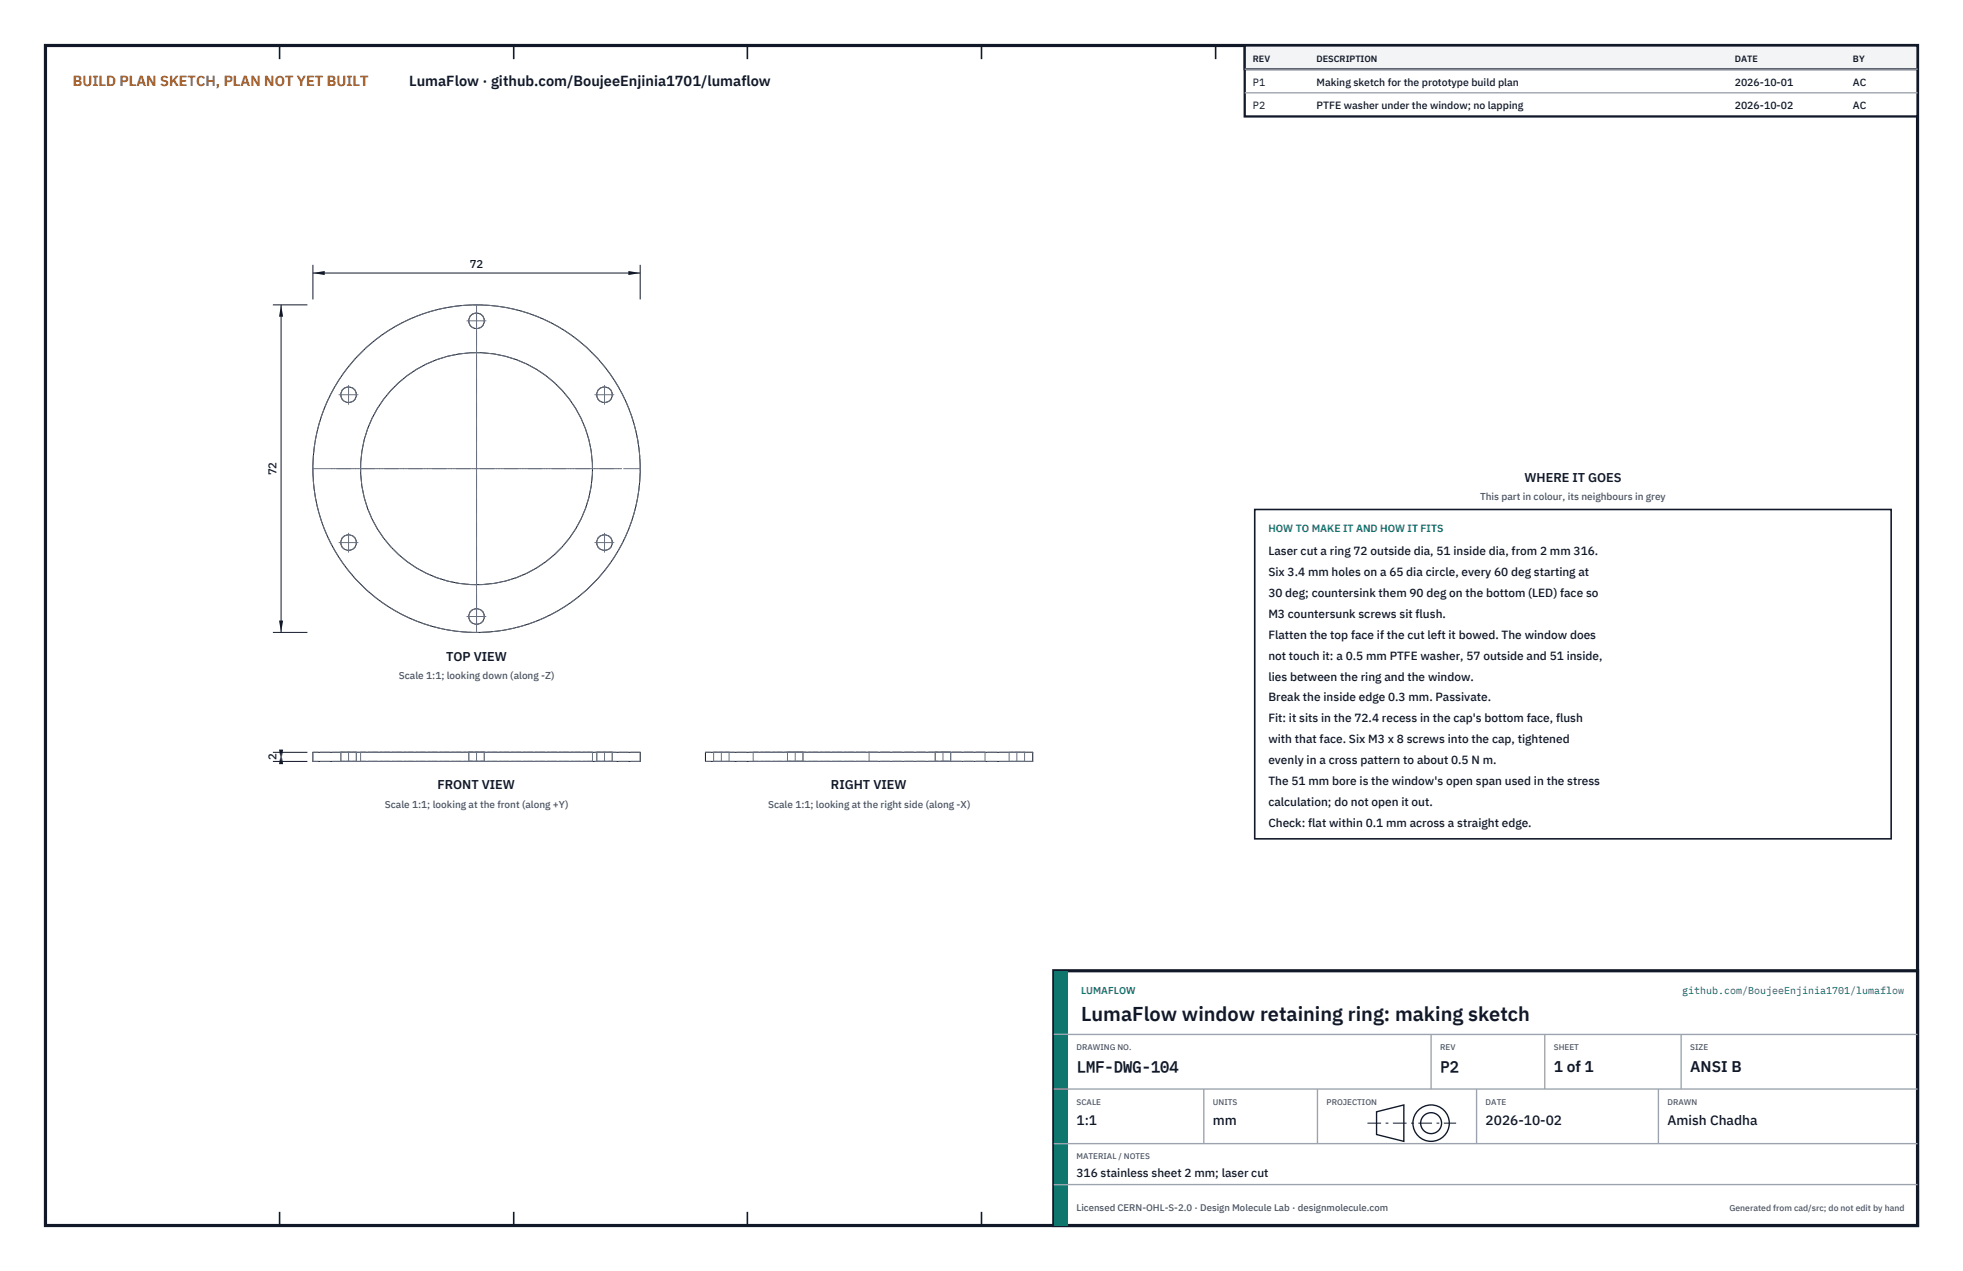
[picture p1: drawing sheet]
<svg xmlns="http://www.w3.org/2000/svg" width="432mm" height="279mm" viewBox="0 0 432 279" stroke-linecap="round" stroke-linejoin="round" font-family="sans-serif">
<defs><g id="words">
<text font-size="4.4" fill="#111827" x="237.8" y="224.4">LumaFlow window retaining ring: making sketch</text>
<g font-size="3.4" fill="#111827">
<text x="236.8" y="235.6">LMF-DWG-104</text>
<text x="316.8" y="235.6">P2</text>
<text x="341.8" y="235.6">1 of 1</text>
<text x="371.8" y="235.6">ANSI B</text>
</g>
<text font-size="3.2" fill="#b45309" x="16" y="19">BUILD PLAN SKETCH, PLAN NOT YET BUILT</text>
<text font-size="3.2" fill="#111827" x="90" y="19">LumaFlow · github.com/BoujeeEnjinia1701/lumaflow</text>
<g font-size="3" fill="#111827">
<text x="236.8" y="247.2">1:1</text>
<text x="266.8" y="247.2">mm</text>
<text x="326.8" y="247.2">2026-10-02</text>
<text x="366.8" y="247.2">Amish Chadha</text>
</g>
<g font-size="2.8" fill="#111827">
<text x="335.3" y="106">WHERE IT GOES</text>
<text x="98.1" y="145.2">TOP VIEW</text>
<text x="96.2" y="173.6">FRONT VIEW</text>
<text x="182.8" y="173.6">RIGHT VIEW</text>
</g>
<g font-size="2.6" fill="#111827">
<text x="279" y="122">Laser cut a ring 72 outside dia, 51 inside dia, from 2 mm 316.</text>
<text x="279" y="126.6">Six 3.4 mm holes on a 65 dia circle, every 60 deg starting at</text>
<text x="279" y="131.2">30 deg; countersink them 90 deg on the bottom (LED) face so</text>
<text x="279" y="135.8">M3 countersunk screws sit flush.</text>
<text x="279" y="140.4">Flatten the top face if the cut left it bowed. The window does</text>
<text x="279" y="145">not touch it: a 0.5 mm PTFE washer, 57 outside and 51 inside,</text>
<text x="279" y="149.6">lies between the ring and the window.</text>
<text x="279" y="154.2">Break the inside edge 0.3 mm. Passivate.</text>
<text x="279" y="158.8">Fit: it sits in the 72.4 recess in the cap's bottom face, flush</text>
<text x="279" y="163.4">with that face. Six M3 x 8 screws into the cap, tightened</text>
<text x="279" y="168">evenly in a cross pattern to about 0.5 N m.</text>
<text x="279" y="172.6">The 51 mm bore is the window's open span used in the stress</text>
<text x="279" y="177.2">calculation; do not open it out.</text>
<text x="279" y="181.8">Check: flat within 0.1 mm across a straight edge.</text>
<text x="236.8" y="258.8">316 stainless sheet 2 mm; laser cut</text>
</g>
<g font-size="2.5" fill="#111827">
<text x="103.3" y="59">72</text>
<text x="60.8" y="104.5" transform="rotate(-90 60.8 104.5)">72</text>
<text x="60.8" y="167.1" transform="rotate(-90 60.8 167.1)">2</text>
</g>
<g font-size="2.3" fill="#111827">
<text x="275.6" y="18.8">P1</text>
<text x="275.6" y="24">P2</text>
<text x="289.6" y="18.8">Making sketch for the prototype build plan</text>
<text x="289.6" y="24">PTFE washer under the window; no lapping</text>
<text x="381.6" y="18.8">2026-10-01</text>
<text x="381.6" y="24">2026-10-02</text>
<text x="407.6" y="18.8">AC</text>
<text x="407.6" y="24">AC</text>
</g>
<text font-size="2.3" fill="#0f766e" x="279" y="117">HOW TO MAKE IT AND HOW IT FITS</text>
<g font-size="2.2" fill="#4b5563">
<text x="325.6" y="110">This part in colour, its neighbours in grey</text>
<text x="87.7" y="149.2">Scale 1:1; looking down (along -Z)</text>
<text x="84.7" y="177.6">Scale 1:1; looking at the front (along +Y)</text>
<text x="169" y="177.6">Scale 1:1; looking at the right side (along -X)</text>
</g>
<g font-size="2.2" fill="#0f766e">
<text x="237.8" y="218.4">LUMAFLOW</text>
<text x="370" y="218.4">github.com/BoujeeEnjinia1701/lumaflow</text>
</g>
<text font-size="2.1" fill="#4b5563" x="236.8" y="266.2">Licensed CERN-OHL-S-2.0 · Design Molecule Lab · designmolecule.com</text>
<g font-size="2" fill="#111827">
<text x="275.6" y="13.6">REV</text>
<text x="289.6" y="13.6">DESCRIPTION</text>
<text x="381.6" y="13.6">DATE</text>
<text x="407.6" y="13.6">BY</text>
</g>
<text font-size="1.9" fill="#4b5563" x="380.4" y="266.2">Generated from cad/src; do not edit by hand</text>
<g font-size="1.8" fill="#4b5563">
<text x="236.8" y="230.8">DRAWING NO.</text>
<text x="316.8" y="230.8">REV</text>
<text x="341.8" y="230.8">SHEET</text>
<text x="371.8" y="230.8">SIZE</text>
<text x="236.8" y="242.8">SCALE</text>
<text x="266.8" y="242.8">UNITS</text>
<text x="291.8" y="242.8">PROJECTION</text>
<text x="326.8" y="242.8">DATE</text>
<text x="366.8" y="242.8">DRAWN</text>
<text x="236.8" y="254.8">MATERIAL / NOTES</text>
</g>
</g></defs>
<path d="M10 10h411.8v259.4h-411.8z" fill="none" stroke="#111827" stroke-width=".7" stroke-linecap="butt"/>
<g fill="none" stroke="#111827" stroke-width=".35">
<path d="M61.5 10v3M113 10v3M164.4 10v3M215.9 10v3M267.4 10v3M318.9 10v3M370.3 10v3M61.5 266.4v3M113 266.4v3M164.4 266.4v3M215.9 266.4v3M267.4 266.4v3"/>
<path d="M318.9 266.4v3M370.3 266.4v3"/>
</g>
<g fill="none" stroke="#111727" stroke-width=".22">
<path d="M68.8 165.4h72v2h-72zM155.2 165.4h72v2h-72z"/>
<circle cx="104.8" cy="70.5" r="1.71"/>
<circle cx="76.7" cy="86.8" r="1.71"/>
<circle cx="133" cy="86.8" r="1.71"/>
<circle cx="76.7" cy="119.3" r="1.71"/>
<circle cx="104.8" cy="103" r="36"/>
<circle cx="104.8" cy="103" r="25.5"/>
<circle cx="133" cy="119.3" r="1.71"/>
<circle cx="104.8" cy="135.5" r="1.71"/>
</g>
<g fill="none" stroke="#6a7180" stroke-width=".22" stroke-dasharray="2.1 .5">
<path d="M75 165.4h3.4M75 167.4h3.4M75 167.4v-2M78.4 165.4h-3.4M78.4 167.4h-3.4M78.4 167.4v-2M79.3 165.4h51M79.3 167.4h51M79.3 167.4v-2M103.1 165.4h3.4M103.1 167.4h3.4M103.1 167.4v-2"/>
<path d="M106.5 165.4h-3.4M106.5 167.4h-3.4M106.5 167.4v-2M130.3 165.4h-51M130.3 167.4h-51M130.3 167.4v-2M131.3 165.4h3.4M131.3 167.4h3.4M131.3 167.4v-2M134.7 165.4h-3.4M134.7 167.4h-3.4M134.7 167.4v-2"/>
<path d="M140.8 165.4h-72M140.8 167.4h-72M157 165.4h1.7M157 167.4h1.7M157 167.4v-2M158.7 165.4h1.7M158.7 167.4h1.7M160.4 165.4h-3.4M160.4 167.4h-3.4M160.4 167.4v-2M165.7 165.4h25.5M165.7 167.4h25.5"/>
<path d="M165.7 167.4v-2M173.2 165.4h1.7M173.2 167.4h1.7M173.2 167.4v-2M174.9 165.4h1.7M174.9 167.4h1.7M176.6 165.4h-3.4M176.6 167.4h-3.4M176.6 167.4v-2M191.2 165.4h25.5M191.2 167.4h25.5M205.7 165.4h1.7"/>
<path d="M205.7 167.4h1.7M205.7 167.4v-2M207.4 165.4h1.7M207.4 167.4h1.7M209.1 165.4h-3.4M209.1 167.4h-3.4M209.1 167.4v-2M216.7 165.4h-51M216.7 167.4h-51M216.7 167.4v-2M222 165.4h1.7M222 167.4h1.7"/>
<path d="M222 167.4v-2M223.7 165.4h1.7M223.7 167.4h1.7M225.4 165.4h-3.4M225.4 167.4h-3.4M225.4 167.4v-2M227.2 165.4h-72M227.2 167.4h-72"/>
<circle cx="104.8" cy="70.5" r="1.71"/>
<circle cx="76.7" cy="86.8" r="1.71"/>
<circle cx="133" cy="86.8" r="1.71"/>
<circle cx="76.7" cy="119.3" r="1.71"/>
<circle cx="104.8" cy="103" r="36"/>
<circle cx="104.8" cy="103" r="25.5"/>
<circle cx="133" cy="119.3" r="1.71"/>
<circle cx="104.8" cy="135.5" r="1.71"/>
</g>
<g fill="none" stroke="#6a7180" stroke-width=".22" stroke-dasharray="4.2 .5 0 .5">
<path d="M102.7 70.5h4.3M104.8 72.6v-4.2M74.6 86.8h4.2M76.7 88.9v-4.2M130.8 86.8h4.3M133 88.9v-4.2M68.8 103h72M72.9 103h63.8M74.6 119.3h4.2M130.8 119.3h4.3M76.7 121.4v-4.2M102.7 135.5h4.2"/>
<path d="M104.8 139v-72M104.8 137.6v-4.2M104.8 134.9v-63.8M133 121.4v-4.2M76.7 167.4v-2M104.8 167.4v-2M133 167.4v-2M158.7 167.4v-2M174.9 167.4v-2M191.2 167.4v-2M207.4 167.4v-2M223.7 167.4v-2"/>
</g>
<path d="M68.8 58.2v7.6M140.8 58.2v7.6M68.8 60h72" fill="none" stroke="#111827" stroke-width=".22"/>
<path d="M68.8 60l2.6-.4v.9zM138.2 59.6v.9l2.6-.5z" fill="#111827"/>
<path d="M60 67h7.6M61.8 67v72M60 139h7.6" fill="none" stroke="#111827" stroke-width=".22"/>
<path d="M61.8 67l-.4 2.6h.9zM61.4 136.4h.9l-.5 2.6z" fill="#111827"/>
<path d="M60 165.4h7.6M60 167.4h7.6M61.8 165.4v2" fill="none" stroke="#111827" stroke-width=".22"/>
<path d="M61.8 165.4l-.4 2.6h.9zM61.4 164.8h.9l-.5 2.6z" fill="#111827"/>
<path d="M276 112h140v72.4h-140z" fill="#fff" stroke="#111827" stroke-width=".35"/>
<path d="M273.8 10h148v15.6h-148z" fill="#fff" stroke="#111827" stroke-width=".5"/>
<path d="M273.8 10h148v5.2h-148z" fill="#f3f4f6" stroke="#111827" stroke-width=".5"/>
<path d="M273.8 15.2h148M273.8 20.4h148" fill="none" stroke="#9ca3af" stroke-width=".3"/>
<path d="M231.8 213.4h190v56h-190z" fill="#fff" stroke="#111827" stroke-width=".7" stroke-linecap="butt"/>
<path d="M231.8 213.4h3v56h-3z" fill="#0f766e"/>
<path d="M231.8 227.4h190M231.8 239.4h190M264.8 239.4v12M289.8 239.4v12M314.8 227.4v12M324.8 239.4v12M339.8 227.4v12M364.8 239.4v12M369.8 227.4v12M231.8 251.4h190M231.8 260.4h190" fill="none" stroke="#9ca3af" stroke-width=".3"/>
<g fill="none" stroke="#111827" stroke-width=".3">
<path d="M302.8 244.4l6-1.5v8l-6-1.5z"/>
<circle cx="314.8" cy="246.9" r="4"/>
<circle cx="314.8" cy="246.9" r="2.3"/>
</g>
<path d="M300.8 246.9h19.5" fill="none" stroke="#111827" stroke-width=".22" stroke-dasharray="3 1 .6 1" stroke-linecap="butt"/>
<use href="#words"/>
</svg>
